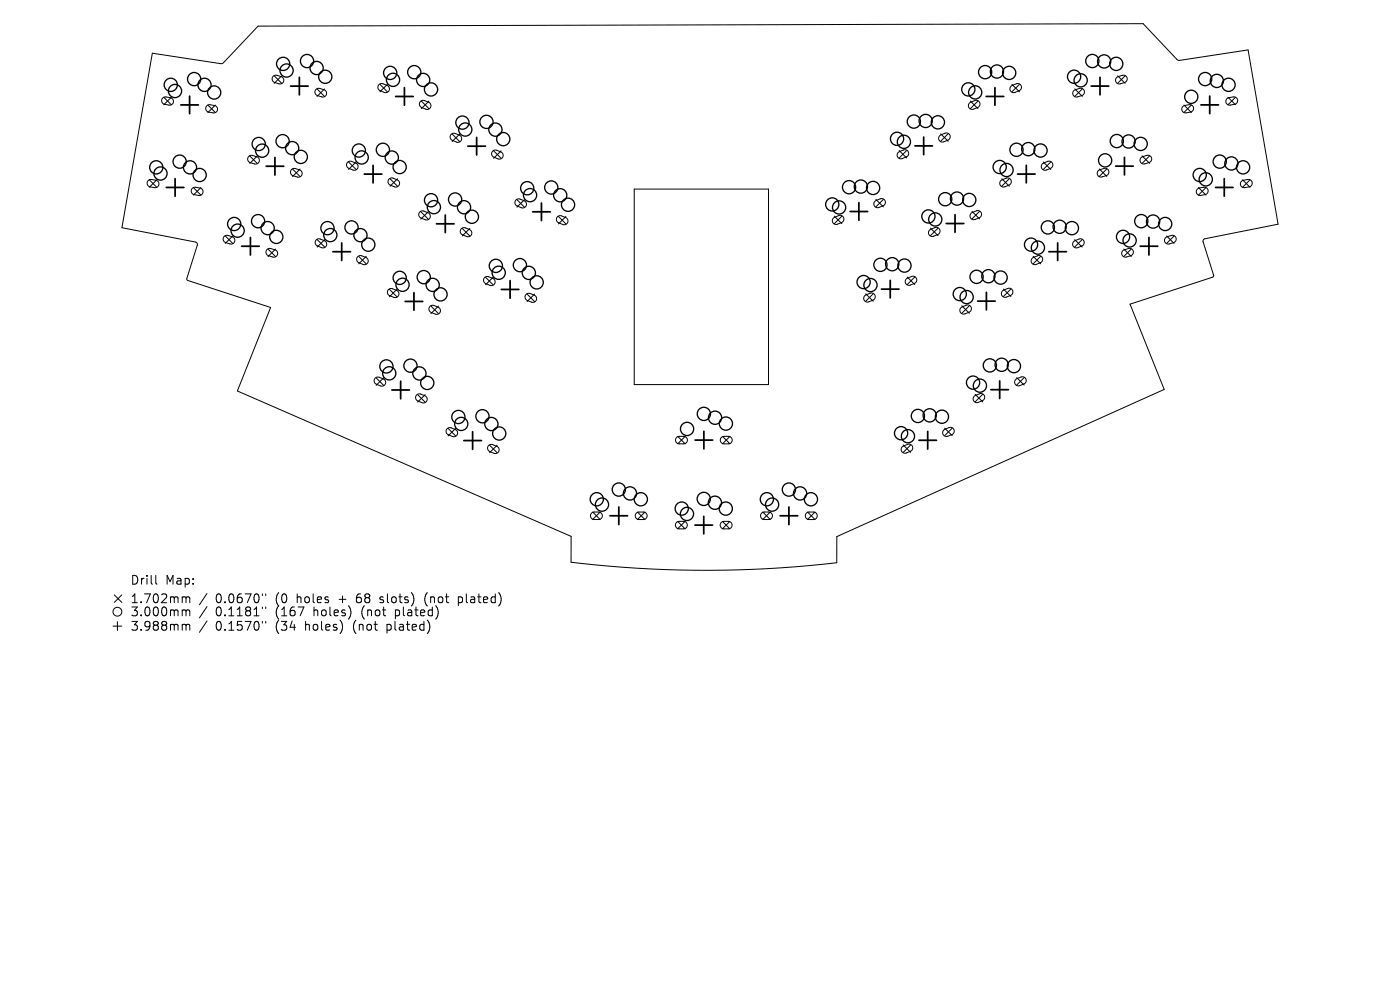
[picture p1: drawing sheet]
<svg xmlns="http://www.w3.org/2000/svg" width="297mm" height="210mm" viewBox="0 0 297 210" stroke-linecap="round" stroke-linejoin="round" font-family="sans-serif">
<defs><g id="words">
<g font-size="2.6">
<text x="27.7" y="124.2">Drill</text>
<text x="35.1" y="124.2">Map:</text>
<text x="27.7" y="128.2">1.702mm</text>
<text x="27.7" y="130.9">3.000mm</text>
<text x="45.7" y="128.2">0.0670&quot;</text>
<text x="45.7" y="130.9">0.1181&quot;</text>
<text x="58.4" y="128.2">(0</text>
<text x="58.4" y="130.9">(167</text>
<text x="63" y="128.2">holes</text>
<text x="66.5" y="130.9">holes)</text>
<text x="72" y="128.2">+</text>
<text x="75.8" y="128.2">68</text>
<text x="76.8" y="130.9">(not</text>
<text x="80.9" y="128.2">slots)</text>
<text x="84" y="130.9">plated)</text>
<text x="90.4" y="128.2">(not</text>
<text x="97.6" y="128.2">plated)</text>
<text x="27.7" y="134">3.988mm</text>
<text x="45.7" y="134">0.1570&quot;</text>
<text x="58.4" y="134">(34</text>
<text x="64.8" y="134">holes)</text>
<text x="75" y="134">(not</text>
<text x="82.2" y="134">plated)</text>
</g>
</g></defs>
<g fill="none" stroke="#000" stroke-width=".21">
<path d="M32.3 11.3l14.7 2.2 .4-.2 7.3-7.8 187.8-.5 7.5 7.8 14.8-2.2 6.3 37-15.6 3.1-.3 .3v.3l2.3 7.1-.1 .3-17.7 5.8 7.3 18.1-69.5 31.2v5.6a240.2 240.2 0 0 1-56.4-.1l.1-5.5-70.8-30.9 7-17.7-17.7-5.8-.1-.3 2.3-7.1-.3-.6-15.7-3.1zM58 16.2l.5-.3 1.1 .4a.8 .8 0 0 1 .6 .9 .8 .8 0 0 1-1 .6l-.9-.3a.8 .8 0 0 1-.3-1.3zM58.2 16.1l1.6 1.6M59.8 16.1l-1.6 1.6M67.1 18.9l.5-.2 1.1 .3a.8 .8 0 0 1 .6 1 .8 .8 0 0 1-1 .6l-.9-.3a.8 .8 0 0 1-.3-1.4zM67.3 18.9l1.5 1.6M68.8 18.9l-1.5 1.6M80.4 17.9l.7-.2 1 .4a.8 .8 0 0 1 .5 1.1 .8 .8 0 0 1-1.1 .4l-.8-.4a.8 .8 0 0 1-.3-1.3zM80.6 17.9l1.6 1.6M82.2 17.9l-1.6 1.6M214.5 18.3l1.1-.5a.8 .8 0 0 1 1 .4 .8 .8 0 0 1-.4 1l-.9 .4a.8 .8 0 0 1-.9-.3 .8 .8 0 0 1 .1-1zM214.7 17.9l1.6 1.6"/>
<path d="M216.3 17.9l-1.6 1.6M227.8 19.2l1.2-.4a.8 .8 0 0 1 1 .5 .8 .8 0 0 1-.5 1l-.9 .2a.8 .8 0 0 1-.9-.3 .8 .8 0 0 1 .1-1zM228 18.9l1.6 1.5M229.6 18.9l-1.6 1.5M236.9 16.5l1.2-.5a.8 .8 0 0 1 1 .5 .8 .8 0 0 1-.5 1l-.9 .3a.8 .8 0 0 1-.9-.4 .8 .8 0 0 1 .1-.9zM237.1 16.1l1.6 1.6M238.7 16.1l-1.6 1.6M31.4 38.3l.6-.2 1.1 .1a.8 .8 0 0 1 .6 1 .8 .8 0 0 1-.9 .6l-.9-.2a.8 .8 0 0 1-.5-1.3zM31.7 38.1l1.6 1.6M33.3 38.1l-1.6 1.6M34.5 20.8l.6-.2 1 .1a.8 .8 0 0 1 .7 1 .8 .8 0 0 1-.9 .6l-1-.2a.8 .8 0 0 1-.4-1.3zM34.7 20.6l1.6 1.6"/>
<path d="M36.3 20.6l-1.6 1.6M40.8 39.9l.6-.2 1 .2a.8 .8 0 0 1 .7 .9 .8 .8 0 0 1-1 .7l-.9-.2a.8 .8 0 0 1-.4-1.4zM41 39.8l1.6 1.6M42.6 39.8l-1.6 1.6M43.9 22.4l.5-.2 1.1 .2a.8 .8 0 0 1 .6 .9 .8 .8 0 0 1-.9 .6l-.9-.1a.8 .8 0 0 1-.4-1.4zM44.1 22.3l1.6 1.6M45.7 22.3l-1.6 1.6M52.8 33.2l.6-.3 1.1 .4a.8 .8 0 0 1 .5 .9 .8 .8 0 0 1-1 .6l-.9-.3a.8 .8 0 0 1-.3-1.3zM53 33.1l1.6 1.6M54.6 33.1l-1.6 1.6M61.9 35.9l.5-.2 1.1 .3a.8 .8 0 0 1 .6 1 .8 .8 0 0 1-1 .6l-.9-.3a.8 .8 0 0 1-.3-1.4zM62.1 35.9l1.6 1.6"/>
<path d="M63.7 35.9l-1.6 1.6M73.8 34.4l.6-.2 1.1 .4a.8 .8 0 0 1 .4 1 .8 .8 0 0 1-1 .5l-.9-.4a.8 .8 0 0 1-.2-1.3zM73.9 34.4l1.6 1.5M75.5 34.4l-1.6 1.5M82.6 38l.6-.3 1.1 .5a.8 .8 0 0 1 .4 1 .8 .8 0 0 1-1 .4l-.9-.3a.8 .8 0 0 1-.2-1.3zM82.7 37.9l1.6 1.6M84.3 37.9l-1.6 1.6M89.2 21.5l.7-.2 1 .4a.8 .8 0 0 1 .5 1 .8 .8 0 0 1-1.1 .5l-.8-.4a.8 .8 0 0 1-.3-1.3zM89.4 21.5l1.6 1.5M91 21.5l-1.6 1.5M95.7 28.5l.7-.2 1 .4a.8 .8 0 0 1 .5 1 .8 .8 0 0 1-1.1 .4l-.8-.3a.8 .8 0 0 1-.3-1.3zM95.9 28.4l1.6 1.6"/>
<path d="M97.5 28.4l-1.6 1.6M104.5 32l.7-.2 1 .4a.8 .8 0 0 1 .5 1.1 .8 .8 0 0 1-1 .4l-.9-.3a.8 .8 0 0 1-.3-1.4zM104.7 32l1.6 1.6M106.3 32l-1.6 1.6M190.5 32.4l1.2-.6a.8 .8 0 0 1 1 .5 .8 .8 0 0 1-.4 1l-.9 .3a.8 .8 0 0 1-.9-.2 .8 .8 0 0 1 0-1zM190.8 31.9l1.5 1.6M192.3 31.9l-1.5 1.6M199.3 28.8l1.2-.5a.8 .8 0 0 1 1 .4 .8 .8 0 0 1-.4 1l-.9 .4a.8 .8 0 0 1-.9-.3 .8 .8 0 0 1 0-1zM199.6 28.4l1.5 1.6M201.1 28.4l-1.5 1.6M205.7 21.9l1.1-.6a.8 .8 0 0 1 1 .5 .8 .8 0 0 1-.4 1l-.9 .4a.8 .8 0 0 1-.9-.3 .8 .8 0 0 1 .1-1zM205.9 21.4l1.6 1.6"/>
<path d="M207.5 21.4l-1.6 1.6M212.3 38.3l1.2-.5a.8 .8 0 0 1 1 .4 .8 .8 0 0 1-.4 1.1l-.9 .3a.8 .8 0 0 1-1-.3 .8 .8 0 0 1 .1-1zM212.5 37.9l1.6 1.6M214.1 37.9l-1.6 1.6M221.1 34.8l1.2-.6a.8 .8 0 0 1 1 .5 .8 .8 0 0 1-.4 1l-.9 .4a.8 .8 0 0 1-1-.3 .8 .8 0 0 1 .1-1zM221.3 34.4l1.6 1.5M222.9 34.4l-1.6 1.5M233 36.2l1.2-.5a.8 .8 0 0 1 1 .6 .8 .8 0 0 1-.5 1l-.9 .2a.8 .8 0 0 1-.9-.3 .8 .8 0 0 1 .1-1zM233.2 35.8l1.6 1.6M234.8 35.8l-1.6 1.6M242.1 33.5l1.2-.5a.8 .8 0 0 1 1 .5 .8 .8 0 0 1-.5 1l-.9 .3a.8 .8 0 0 1-.9-.4 .8 .8 0 0 1 .1-.9zM242.3 33.1l1.6 1.6"/>
<path d="M243.9 33.1l-1.6 1.6M250.9 22.6l1.4-.4a.8 .8 0 0 1 .9 .7 .8 .8 0 0 1-.6 .9l-1 .1a.8 .8 0 0 1-.8-.4 .8 .8 0 0 1 .1-.9zM251.2 22.3l1.6 1.6M252.8 22.3l-1.6 1.6M254.2 39.8l1.6 1.6M255.8 39.8l-1.6 1.6M260.3 20.9l1.3-.3a.8 .8 0 0 1 1 .6 .8 .8 0 0 1-.7 .9l-.9 .2a.8 .8 0 0 1-.9-.4 .8 .8 0 0 1 .2-1zM260.5 20.6l1.6 1.6M262.1 20.6l-1.6 1.6M263.4 38.5l1.3-.4a.8 .8 0 0 1 .9 .6 .8 .8 0 0 1-.6 .9l-.9 .2a.8 .8 0 0 1-.9-.4 .8 .8 0 0 1 .2-.9zM263.6 38.1l1.6 1.6M265.2 38.1l-1.6 1.6"/>
<path d="M47.6 50.1l.6-.2 1.1 .3a.8 .8 0 0 1 .5 1 .8 .8 0 0 1-1 .5l-.9-.2a.8 .8 0 0 1-.3-1.4zM47.8 50.1l1.6 1.5M49.4 50.1l-1.6 1.5M56.7 52.9l.5-.2 1.1 .3a.8 .8 0 0 1 .6 1 .8 .8 0 0 1-1 .5l-.9-.3a.8 .8 0 0 1-.3-1.3zM56.9 52.8l1.6 1.6M58.5 52.8l-1.6 1.6M67.1 50.9l.6-.2 1.1 .4a.8 .8 0 0 1 .5 1 .8 .8 0 0 1-1.1 .4l-.8-.3a.8 .8 0 0 1-.3-1.3zM67.3 50.8l1.6 1.6M68.9 50.8l-1.6 1.6M75.9 54.4l.7-.2 1 .4a.8 .8 0 0 1 .5 1.1 .8 .8 0 0 1-1.1 .4l-.8-.4a.8 .8 0 0 1-.3-1.3zM76.1 54.4l1.6 1.6M77.7 54.4l-1.6 1.6"/>
<path d="M89.1 44.9l.6-.2 1.1 .4a.8 .8 0 0 1 .4 1.1 .8 .8 0 0 1-1 .4l-.9-.3a.8 .8 0 0 1-.2-1.4zM89.3 44.9l1.6 1.6M90.9 44.9l-1.6 1.6M97.9 48.5l.6-.2 1.1 .4a.8 .8 0 0 1 .4 1 .8 .8 0 0 1-1 .5l-.9-.4a.8 .8 0 0 1-.2-1.3zM98.1 48.5l1.6 1.6M99.7 48.5l-1.6 1.6M102.8 58.9l.7-.2 1 .4a.8 .8 0 0 1 .5 1 .8 .8 0 0 1-1.1 .4l-.8-.3a.8 .8 0 0 1-.3-1.3zM103 58.8l1.6 1.6M104.6 58.8l-1.6 1.6M109.5 42.4l.6-.2 1.1 .4a.8 .8 0 0 1 .4 1 .8 .8 0 0 1-1 .5l-.9-.4a.8 .8 0 0 1-.2-1.3zM109.7 42.4l1.6 1.5M111.3 42.4l-1.6 1.5"/>
<path d="M118.3 46l.6-.3 1.1 .4a.8 .8 0 0 1 .4 1.1 .8 .8 0 0 1-1 .4l-.9-.3a.8 .8 0 0 1-.2-1.3zM118.5 45.9l1.6 1.6M120.1 45.9l-1.6 1.6M134.5 40.1h28.5v41.5h-28.5zM176.8 46.3l1.1-.6a.8 .8 0 0 1 1.1 .5 .8 .8 0 0 1-.5 1l-.8 .4a.8 .8 0 0 1-1-.3 .8 .8 0 0 1 .1-1zM177 45.9l1.6 1.5M178.6 45.9l-1.6 1.5M185.6 42.7l1.1-.5a.8 .8 0 0 1 1.1 .4 .8 .8 0 0 1-.5 1.1l-.8 .3a.8 .8 0 0 1-1-.3 .8 .8 0 0 1 .1-1zM185.8 42.3l1.6 1.6M187.4 42.3l-1.6 1.6M192.2 59.2l1.2-.6a.8 .8 0 0 1 1 .5 .8 .8 0 0 1-.4 1l-.9 .4a.8 .8 0 0 1-.9-.3 .8 .8 0 0 1 0-1zM192.5 58.8l1.6 1.6"/>
<path d="M194.1 58.8l-1.6 1.6M197.2 48.8l1.1-.5a.8 .8 0 0 1 1.1 .4 .8 .8 0 0 1-.5 1.1l-.8 .3a.8 .8 0 0 1-1-.3 .8 .8 0 0 1 .1-1zM197.4 48.4l1.6 1.6M199 48.4l-1.6 1.6M206 45.3l1.1-.6a.8 .8 0 0 1 1.1 .5 .8 .8 0 0 1-.5 1l-.8 .4a.8 .8 0 0 1-1-.3 .8 .8 0 0 1 .1-1zM206.2 44.8l1.6 1.6M207.8 44.8l-1.6 1.6M219 54.8l1.1-.5a.8 .8 0 0 1 1 .4 .8 .8 0 0 1-.4 1l-.9 .4a.8 .8 0 0 1-.9-.3 .8 .8 0 0 1 .1-1zM219.2 54.4l1.6 1.6M220.8 54.4l-1.6 1.6M227.8 51.3l1.1-.6a.8 .8 0 0 1 1 .4 .8 .8 0 0 1-.4 1.1l-.9 .3a.8 .8 0 0 1-.9-.3 .8 .8 0 0 1 .1-.9zM228 50.8l1.6 1.6"/>
<path d="M229.6 50.8l-1.6 1.6M238.2 53.2l1.2-.5a.8 .8 0 0 1 1 .5 .8 .8 0 0 1-.5 1l-.9 .3a.8 .8 0 0 1-.9-.3 .8 .8 0 0 1 .1-1zM238.4 52.8l1.6 1.6M240 52.8l-1.6 1.6M247.3 50.4l1.2-.5a.8 .8 0 0 1 1 .6 .8 .8 0 0 1-.5 1l-.9 .2a.8 .8 0 0 1-.9-.3 .8 .8 0 0 1 .1-1zM247.5 50l1.6 1.6M249.1 50l-1.6 1.6M254 40.1l1.4-.4a.8 .8 0 0 1 .9 .7 .8 .8 0 0 1-.7 .9l-.9 .1a.8 .8 0 0 1-.8-.4 .8 .8 0 0 1 .1-.9zM82.4 61.4l.7-.2 1 .4a.8 .8 0 0 1 .5 1 .8 .8 0 0 1-1.1 .5l-.8-.4a.8 .8 0 0 1-.3-1.3zM82.6 61.4l1.6 1.6M84.2 61.4l-1.6 1.6M91.2 65l.7-.2 1 .4a.8 .8 0 0 1 .5 1 .8 .8 0 0 1-1.1 .4l-.8-.3a.8 .8 0 0 1-.3-1.3z"/>
<path d="M91.4 64.9l1.6 1.6M93 64.9l-1.6 1.6M111.6 62.4l.7-.2 1 .4a.8 .8 0 0 1 .5 1.1 .8 .8 0 0 1-1.1 .4l-.8-.4a.8 .8 0 0 1-.3-1.3zM111.8 62.4l1.6 1.6M113.4 62.4l-1.6 1.6M183.4 62.7l1.2-.5a.8 .8 0 0 1 1 .4 .8 .8 0 0 1-.4 1.1l-.9 .3a.8 .8 0 0 1-.9-.3 .8 .8 0 0 1 0-1zM183.7 62.3l1.5 1.6M185.2 62.3l-1.5 1.6M203.8 65.3l1.2-.6a.8 .8 0 0 1 1 .5 .8 .8 0 0 1-.4 1l-.9 .4a.8 .8 0 0 1-.9-.3 .8 .8 0 0 1 0-1zM204.1 64.9l1.5 1.6M205.6 64.9l-1.5 1.6M212.6 61.7l1.2-.5a.8 .8 0 0 1 1 .4 .8 .8 0 0 1-.4 1.1l-.9 .3a.8 .8 0 0 1-.9-.3 .8 .8 0 0 1 0-1z"/>
<path d="M212.9 61.3l1.6 1.6M214.5 61.3l-1.6 1.6M79.6 80.2l.7-.2 1 .4a.8 .8 0 0 1 .5 1 .8 .8 0 0 1-1.1 .5l-.8-.4a.8 .8 0 0 1-.3-1.3zM79.8 80.2l1.6 1.5M81.4 80.2l-1.6 1.5M88.4 83.8l.7-.3 1 .4a.8 .8 0 0 1 .5 1.1 .8 .8 0 0 1-1.1 .4l-.8-.3a.8 .8 0 0 1-.3-1.3zM88.6 83.7l1.6 1.6M90.2 83.7l-1.6 1.6M94.9 90.9l.6-.2 1.1 .4a.8 .8 0 0 1 .4 1.1 .8 .8 0 0 1-1 .4l-.9-.4a.8 .8 0 0 1-.2-1.3zM95.1 90.9l1.6 1.6M96.7 90.9l-1.6 1.6M103.7 94.5l.6-.2 1.1 .4a.8 .8 0 0 1 .4 1 .8 .8 0 0 1-1 .5l-.9-.4a.8 .8 0 0 1-.2-1.3z"/>
<path d="M103.9 94.4l1.6 1.6M105.5 94.4l-1.6 1.6M143.5 92.8l.5-.2h1a.8 .8 0 0 1 .8 .8 .8 .8 0 0 1-.8 .8h-.9a.8 .8 0 0 1-.7-.5 .8 .8 0 0 1 .1-.9zM143.8 92.6l1.6 1.6M145.4 92.6l-1.6 1.6M153 92.8l.5-.2h1a.8 .8 0 0 1 .8 .8 .8 .8 0 0 1-.8 .8h-.9a.8 .8 0 0 1-.7-.5 .8 .8 0 0 1 .1-.9zM153.3 92.6l1.6 1.6M154.9 92.6l-1.6 1.6M191.4 94.8l1.1-.5a.8 .8 0 0 1 1.1 .4 .8 .8 0 0 1-.5 1l-.8 .4a.8 .8 0 0 1-1-.3 .8 .8 0 0 1 .1-1zM191.6 94.4l1.6 1.6M193.2 94.4l-1.6 1.6M200.2 91.3l1.1-.6a.8 .8 0 0 1 1.1 .4 .8 .8 0 0 1-.5 1.1l-.8 .3a.8 .8 0 0 1-1-.3 .8 .8 0 0 1 .1-.9z"/>
<path d="M200.4 90.8l1.6 1.6M202 90.8l-1.6 1.6M206.7 84.1l1.1-.6a.8 .8 0 0 1 1 .5 .8 .8 0 0 1-.4 1l-.9 .4a.8 .8 0 0 1-.9-.3 .8 .8 0 0 1 .1-1zM206.9 83.6l1.6 1.6M208.5 83.6l-1.6 1.6M215.5 80.5l1.1-.5a.8 .8 0 0 1 1 .4 .8 .8 0 0 1-.4 1.1l-.9 .3a.8 .8 0 0 1-.9-.3 .8 .8 0 0 1 .1-1zM215.7 80.1l1.6 1.6M217.3 80.1l-1.6 1.6M125.5 108.8l.4-.2h1.1a.8 .8 0 0 1 .8 .8 .8 .8 0 0 1-.8 .8h-.9a.8 .8 0 0 1-.8-.5 .8 .8 0 0 1 .2-.9zM125.7 108.6l1.6 1.6M127.3 108.6l-1.6 1.6M135 108.9l.4-.3h1.1a.8 .8 0 0 1 .8 .8 .8 .8 0 0 1-.8 .8h-.9a.8 .8 0 0 1-.8-.5 .8 .8 0 0 1 .2-.8z"/>
<path d="M135.2 108.6l1.6 1.6M136.8 108.6l-1.6 1.6M143.5 110.8l.4-.2h1.1a.8 .8 0 0 1 .8 .8 .8 .8 0 0 1-.8 .8h-.9a.8 .8 0 0 1-.8-.5 .8 .8 0 0 1 .2-.9zM143.8 110.6l1.5 1.6M145.3 110.6l-1.5 1.6M153 110.8l.4-.2h1.1a.8 .8 0 0 1 .8 .8 .8 .8 0 0 1-.8 .8h-.9a.8 .8 0 0 1-.8-.5 .8 .8 0 0 1 .2-.9zM153.2 110.6l1.6 1.6M154.8 110.6l-1.6 1.6M161.6 108.8l.4-.2h1.1a.8 .8 0 0 1 .8 .8 .8 .8 0 0 1-.8 .8h-1a.8 .8 0 0 1-.7-.5 .8 .8 0 0 1 .2-.9zM161.8 108.6l1.6 1.6M163.4 108.6l-1.6 1.6M171.1 108.9l.4-.3h1.1a.8 .8 0 0 1 .8 .8 .8 .8 0 0 1-.8 .8h-1a.8 .8 0 0 1-.7-.5 .8 .8 0 0 1 .2-.8z"/>
<path d="M171.3 108.6l1.6 1.6M172.9 108.6l-1.6 1.6M24 132.8h1.8M24.3 126.2l1.5 1.6M24.9 131.9v1.9M25.8 126.2l-1.5 1.6M33.1 122.1v1.6l.2 .2M39.2 126.6l.3 .3M39.2 129.4l.3 .2M39.2 132.4l.3 .3M39.5 126.9v1M39.5 129.6v1"/>
<path d="M39.5 132.7v1M39.5 126.9l.2-.3 .5 .1 .1 1.2M39.5 129.6l.2-.2 .5 .1 .1 1.1M39.5 132.7l.2-.3 .5 .1 .1 1.2M43.9 125.9l-1.6 2.4M43.9 128.7l-1.6 2.4M43.9 131.7l-1.6 2.4M55.7 126v.3M55.7 128.8v.3M55.7 131.8v.4M56.4 126v.3M56.4 128.8v.3"/>
<path d="M56.4 131.8v.4M64.5 128.8l-.8 1.8M72.6 132.4v1.2M74.4 129.3v1.2M91.1 132.4l.1 .8-.5 1.1M92.9 129.3l.1 .8-.5 1.2"/>
<circle cx="24.9" cy="129.8" r=".93"/>
</g>
<g fill="none" stroke="#000" stroke-width=".28">
<circle cx="36.2" cy="18" r="1.4"/>
<circle cx="37.1" cy="19.3" r="1.4"/>
<circle cx="41.2" cy="16.8" r="1.4"/>
<circle cx="43.4" cy="18" r="1.4"/>
<circle cx="45.4" cy="19.6" r="1.4"/>
<circle cx="60.1" cy="13.5" r="1.4"/>
<circle cx="60.8" cy="15" r="1.4"/>
<circle cx="65.1" cy="12.9" r="1.4"/>
<circle cx="67.2" cy="14.4" r="1.4"/>
<circle cx="69" cy="16.3" r="1.4"/>
<circle cx="82.8" cy="15.5" r="1.4"/>
<circle cx="83.4" cy="16.9" r="1.4"/>
<circle cx="87.9" cy="15.3" r="1.4"/>
<circle cx="89.8" cy="17" r="1.4"/>
<circle cx="91.4" cy="19" r="1.4"/>
<circle cx="205.4" cy="19" r="1.4"/>
<circle cx="206.9" cy="19.6" r="1.4"/>
<circle cx="209" cy="15.3" r="1.4"/>
<circle cx="211.5" cy="15.2" r="1.4"/>
<circle cx="214.1" cy="15.5" r="1.4"/>
<circle cx="227.9" cy="16.3" r="1.4"/>
<circle cx="229.3" cy="17" r="1.4"/>
<circle cx="231.7" cy="12.9" r="1.4"/>
<circle cx="234.2" cy="13" r="1.4"/>
<circle cx="236.8" cy="13.5" r="1.4"/>
<circle cx="255.7" cy="16.8" r="1.4"/>
<circle cx="258.1" cy="17.2" r="1.4"/>
<circle cx="260.6" cy="18" r="1.4"/>
<circle cx="33.2" cy="35.5" r="1.4"/>
<circle cx="34" cy="36.8" r="1.4"/>
<circle cx="38.1" cy="34.3" r="1.4"/>
<circle cx="40.3" cy="35.5" r="1.4"/>
<circle cx="42.4" cy="37.1" r="1.4"/>
<circle cx="54.9" cy="30.5" r="1.4"/>
<circle cx="55.6" cy="32" r="1.4"/>
<circle cx="60" cy="29.9" r="1.4"/>
<circle cx="62" cy="31.4" r="1.4"/>
<circle cx="63.8" cy="33.3" r="1.4"/>
<circle cx="76.1" cy="31.9" r="1.4"/>
<circle cx="76.7" cy="33.4" r="1.4"/>
<circle cx="81.2" cy="31.8" r="1.4"/>
<circle cx="83.1" cy="33.4" r="1.4"/>
<circle cx="84.8" cy="35.4" r="1.4"/>
<circle cx="98.1" cy="26" r="1.4"/>
<circle cx="98.7" cy="27.5" r="1.4"/>
<circle cx="103.2" cy="25.9" r="1.4"/>
<circle cx="105.1" cy="27.5" r="1.4"/>
<circle cx="106.8" cy="29.5" r="1.4"/>
<circle cx="111.8" cy="39.9" r="1.4"/>
<circle cx="116.9" cy="39.8" r="1.4"/>
<circle cx="180.1" cy="39.7" r="1.4"/>
<circle cx="182.6" cy="39.6" r="1.4"/>
<circle cx="185.2" cy="39.9" r="1.4"/>
<circle cx="190.3" cy="29.4" r="1.4"/>
<circle cx="191.8" cy="30.1" r="1.4"/>
<circle cx="193.9" cy="25.8" r="1.4"/>
<circle cx="196.4" cy="25.7" r="1.4"/>
<circle cx="199" cy="25.9" r="1.4"/>
<circle cx="212.1" cy="35.4" r="1.4"/>
<circle cx="213.5" cy="36.1" r="1.4"/>
<circle cx="215.6" cy="31.8" r="1.4"/>
<circle cx="218.1" cy="31.6" r="1.4"/>
<circle cx="220.7" cy="31.9" r="1.4"/>
<circle cx="234.4" cy="34" r="1.4"/>
<circle cx="236.9" cy="29.9" r="1.4"/>
<circle cx="239.4" cy="30" r="1.4"/>
<circle cx="242" cy="30.5" r="1.4"/>
<circle cx="252.7" cy="20.5" r="1.4"/>
<circle cx="254.5" cy="37.1" r="1.4"/>
<circle cx="255.8" cy="38" r="1.4"/>
<circle cx="258.8" cy="34.3" r="1.4"/>
<circle cx="261.2" cy="34.7" r="1.4"/>
<circle cx="263.7" cy="35.5" r="1.4"/>
<circle cx="49.7" cy="47.5" r="1.4"/>
<circle cx="50.4" cy="48.9" r="1.4"/>
<circle cx="54.8" cy="46.9" r="1.4"/>
<circle cx="56.8" cy="48.4" r="1.4"/>
<circle cx="58.6" cy="50.3" r="1.4"/>
<circle cx="69.5" cy="48.4" r="1.4"/>
<circle cx="70.1" cy="49.9" r="1.4"/>
<circle cx="74.6" cy="48.2" r="1.4"/>
<circle cx="76.5" cy="49.9" r="1.4"/>
<circle cx="78.1" cy="51.9" r="1.4"/>
<circle cx="84.8" cy="58.9" r="1.4"/>
<circle cx="89.9" cy="58.8" r="1.4"/>
<circle cx="91.4" cy="42.5" r="1.4"/>
<circle cx="92.1" cy="43.9" r="1.4"/>
<circle cx="96.5" cy="42.3" r="1.4"/>
<circle cx="98.4" cy="44" r="1.4"/>
<circle cx="100.1" cy="46" r="1.4"/>
<circle cx="105.2" cy="56.4" r="1.4"/>
<circle cx="105.8" cy="57.9" r="1.4"/>
<circle cx="110.3" cy="56.2" r="1.4"/>
<circle cx="112.2" cy="57.9" r="1.4"/>
<circle cx="112.4" cy="41.4" r="1.4"/>
<circle cx="113.9" cy="59.9" r="1.4"/>
<circle cx="118.8" cy="41.4" r="1.4"/>
<circle cx="120.5" cy="43.4" r="1.4"/>
<circle cx="176.6" cy="43.4" r="1.4"/>
<circle cx="178" cy="44" r="1.4"/>
<circle cx="183.2" cy="59.8" r="1.4"/>
<circle cx="186.8" cy="56.2" r="1.4"/>
<circle cx="189.3" cy="56" r="1.4"/>
<circle cx="191.9" cy="56.3" r="1.4"/>
<circle cx="197" cy="45.9" r="1.4"/>
<circle cx="198.4" cy="46.5" r="1.4"/>
<circle cx="200.5" cy="42.3" r="1.4"/>
<circle cx="203" cy="42.1" r="1.4"/>
<circle cx="205.6" cy="42.4" r="1.4"/>
<circle cx="207.2" cy="58.7" r="1.4"/>
<circle cx="209.7" cy="58.6" r="1.4"/>
<circle cx="212.3" cy="58.9" r="1.4"/>
<circle cx="218.7" cy="51.9" r="1.4"/>
<circle cx="220.2" cy="52.5" r="1.4"/>
<circle cx="222.3" cy="48.2" r="1.4"/>
<circle cx="224.8" cy="48.1" r="1.4"/>
<circle cx="227.4" cy="48.4" r="1.4"/>
<circle cx="238.2" cy="50.2" r="1.4"/>
<circle cx="239.6" cy="51" r="1.4"/>
<circle cx="242.1" cy="46.9" r="1.4"/>
<circle cx="244.6" cy="47" r="1.4"/>
<circle cx="247.2" cy="47.5" r="1.4"/>
<circle cx="82" cy="77.7" r="1.4"/>
<circle cx="82.6" cy="79.2" r="1.4"/>
<circle cx="85.4" cy="60.4" r="1.4"/>
<circle cx="87.1" cy="77.6" r="1.4"/>
<circle cx="89" cy="79.2" r="1.4"/>
<circle cx="91.8" cy="60.4" r="1.4"/>
<circle cx="93.5" cy="62.4" r="1.4"/>
<circle cx="184.7" cy="60.5" r="1.4"/>
<circle cx="203.6" cy="62.4" r="1.4"/>
<circle cx="205.1" cy="63" r="1.4"/>
<circle cx="210" cy="77.5" r="1.4"/>
<circle cx="212.5" cy="77.4" r="1.4"/>
<circle cx="215.1" cy="77.7" r="1.4"/>
<circle cx="90.6" cy="81.2" r="1.4"/>
<circle cx="97.2" cy="88.5" r="1.4"/>
<circle cx="97.8" cy="89.9" r="1.4"/>
<circle cx="102.3" cy="88.3" r="1.4"/>
<circle cx="104.2" cy="89.9" r="1.4"/>
<circle cx="105.9" cy="92" r="1.4"/>
<circle cx="145.8" cy="91" r="1.4"/>
<circle cx="149.3" cy="87.8" r="1.4"/>
<circle cx="151.7" cy="88.6" r="1.4"/>
<circle cx="154" cy="89.9" r="1.4"/>
<circle cx="191.2" cy="91.9" r="1.4"/>
<circle cx="192.6" cy="92.5" r="1.4"/>
<circle cx="194.7" cy="88.2" r="1.4"/>
<circle cx="197.2" cy="88.1" r="1.4"/>
<circle cx="199.8" cy="88.4" r="1.4"/>
<circle cx="206.4" cy="81.2" r="1.4"/>
<circle cx="207.9" cy="81.8" r="1.4"/>
<circle cx="126.6" cy="105.9" r="1.4"/>
<circle cx="127.7" cy="107" r="1.4"/>
<circle cx="131.3" cy="103.8" r="1.4"/>
<circle cx="133.6" cy="104.7" r="1.4"/>
<circle cx="135.9" cy="105.9" r="1.4"/>
<circle cx="144.6" cy="107.9" r="1.4"/>
<circle cx="145.7" cy="109" r="1.4"/>
<circle cx="149.3" cy="105.8" r="1.4"/>
<circle cx="151.7" cy="106.6" r="1.4"/>
<circle cx="154" cy="107.9" r="1.4"/>
<circle cx="162.7" cy="105.9" r="1.4"/>
<circle cx="163.8" cy="107" r="1.4"/>
<circle cx="167.4" cy="103.8" r="1.4"/>
<circle cx="169.7" cy="104.7" r="1.4"/>
<circle cx="172" cy="105.9" r="1.4"/>
</g>
<g fill="none" stroke="#000" stroke-width=".37">
<path d="M61.6 18.3h3.8M63.5 16.4v3.7M85.8 18.6v3.7M211.1 18.6v3.7M231.5 18.3h3.7M233.4 16.4v3.7M35.3 39.8h3.7M37.1 37.9v3.7M38.4 22.3h3.7M40.2 20.4v3.7M56.5 35.3h3.7M58.3 33.4v3.7"/>
<path d="M77.3 36.9h3.7M79.1 35.1v3.7M83.9 20.5h3.8M99.3 31h3.7M101.1 29.1v3.8M194.1 30.9h3.7M196 29.1v3.7M209.2 20.5h3.7M215.9 36.9h3.7M217.7 35.1v3.7M236.7 35.2h3.7M238.5 33.4v3.7"/>
<path d="M254.8 22.2h3.7M256.6 20.4v3.7M257.9 39.8h3.7M259.7 37.9v3.7M51.3 52.2h3.7M53.1 50.4v3.7M70.6 53.4h3.8M72.5 51.5v3.8M92.6 47.5h3.7M94.5 45.6v3.7M108.2 59.5v3.8M113 44.9h3.7"/>
<path d="M114.9 43.1v3.7M180.3 44.9h3.8M182.2 43v3.7M188.9 59.5v3.7M200.7 47.4h3.8M202.6 45.5v3.8M222.5 53.4h3.7M224.4 51.5v3.8M241.9 52.2h3.7M243.7 50.4v3.7M85.9 63.9h3.8M87.8 62.1v3.7"/>
<path d="M106.3 61.4h3.8M187 61.3h3.7M207.4 63.9h3.7M209.3 62v3.7M83.1 82.7h3.8M85 80.9v3.7M98.4 93.5h3.7M100.3 91.6v3.7M147.5 93.4h3.7M149.3 91.5v3.7M194.9 93.4h3.8M196.8 91.5v3.8"/>
<path d="M210.2 82.7h3.7M212.1 80.8v3.7M129.4 109.4h3.7M131.3 107.5v3.8M147.4 111.4h3.8M149.3 109.5v3.8M165.5 109.4h3.7M167.4 107.5v3.8"/>
</g>
<use href="#words"/>
</svg>
